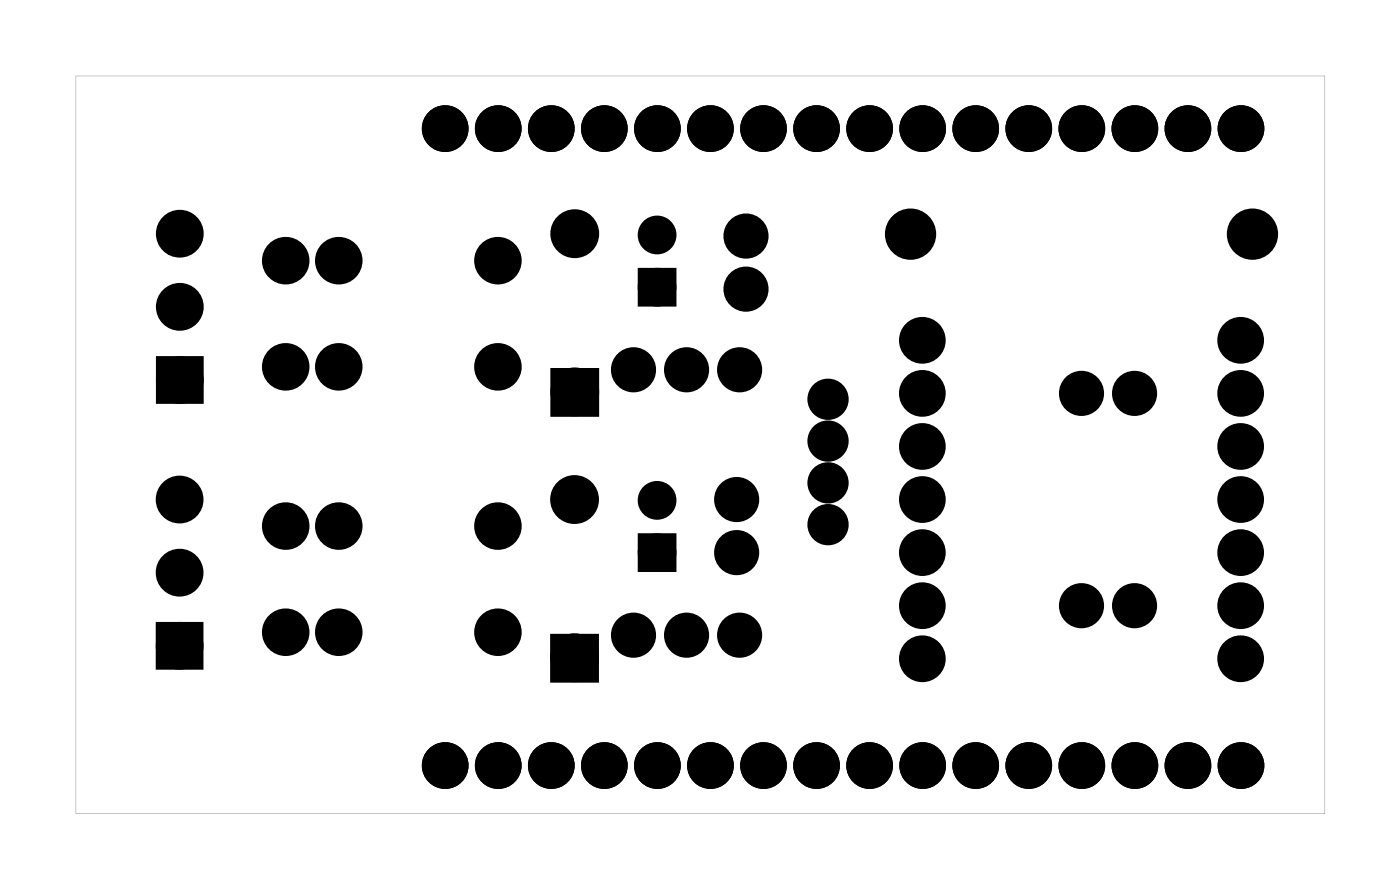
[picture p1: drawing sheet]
<svg xmlns="http://www.w3.org/2000/svg" width="67mm" height="43mm" viewBox="0 0 67 43" stroke-linecap="round" stroke-linejoin="round" font-family="sans-serif">
<g fill="#000">
<path d="M7.8 17.4h1.6v1.5h-1.6zM26.7 18h1.6v1.6h-1.6zM30.9 13.1h1.2v1.2h-1.2zM7.8 30.1h1.6v1.6h-1.6zM26.7 30.7h1.6v1.6h-1.6zM30.9 25.8h1.2v1.2h-1.2z"/>
<path d="M3.6 3.6h59.8v35.3h-59.8zM3.6 3.6v35.3h59.8v-35.3z"/>
</g>
<g fill="#000">
<circle cx="8.6" cy="14.7" r=".76"/>
<circle cx="8.6" cy="18.2" r=".76"/>
<circle cx="8.6" cy="11.2" r=".76"/>
<circle cx="13.7" cy="17.6" r=".76"/>
<circle cx="13.7" cy="12.5" r=".76"/>
<circle cx="13.7" cy="17.4" r=".64"/>
<circle cx="13.7" cy="12.3" r=".64"/>
<circle cx="16.2" cy="17.6" r=".76"/>
<circle cx="16.2" cy="12.5" r=".76"/>
<circle cx="16.2" cy="17.4" r=".64"/>
<circle cx="16.2" cy="12.3" r=".64"/>
<circle cx="21.3" cy="6.2" r=".74"/>
<circle cx="23.8" cy="17.6" r=".76"/>
<circle cx="23.8" cy="12.5" r=".76"/>
<circle cx="23.8" cy="17.4" r=".64"/>
<circle cx="23.8" cy="12.3" r=".64"/>
<circle cx="23.9" cy="6.2" r=".74"/>
<circle cx="26.4" cy="6.2" r=".74"/>
<circle cx="27.5" cy="18.8" r=".79"/>
<circle cx="27.5" cy="11.2" r=".79"/>
<circle cx="28.9" cy="6.2" r=".74"/>
<circle cx="30.3" cy="17.7" r=".7"/>
<circle cx="31.5" cy="13.7" r=".6"/>
<circle cx="31.5" cy="11.2" r=".6"/>
<circle cx="31.5" cy="6.2" r=".74"/>
<circle cx="32.9" cy="17.7" r=".7"/>
<circle cx="34" cy="6.2" r=".74"/>
<circle cx="35.4" cy="17.7" r=".7"/>
<circle cx="35.7" cy="11.3" r=".7"/>
<circle cx="35.7" cy="13.8" r=".7"/>
<circle cx="36.6" cy="6.2" r=".74"/>
<circle cx="39.1" cy="6.2" r=".74"/>
<circle cx="39.6" cy="19.1" r=".61"/>
<circle cx="41.6" cy="6.2" r=".74"/>
<circle cx="43.6" cy="11.2" r="1.1"/>
<circle cx="44.2" cy="18.8" r=".74"/>
<circle cx="44.2" cy="16.3" r=".74"/>
<circle cx="44.2" cy="6.2" r=".74"/>
<circle cx="46.7" cy="6.2" r=".74"/>
<circle cx="49.3" cy="6.2" r=".74"/>
<circle cx="51.8" cy="18.8" r=".7"/>
<circle cx="51.8" cy="6.2" r=".74"/>
<circle cx="54.3" cy="18.8" r=".7"/>
<circle cx="54.3" cy="6.2" r=".74"/>
<circle cx="56.9" cy="6.2" r=".74"/>
<circle cx="59.4" cy="18.8" r=".74"/>
<circle cx="59.4" cy="16.3" r=".74"/>
<circle cx="59.4" cy="6.2" r=".74"/>
<circle cx="60" cy="11.2" r="1.1"/>
<circle cx="8.6" cy="27.4" r=".76"/>
<circle cx="8.6" cy="23.9" r=".76"/>
<circle cx="8.6" cy="30.9" r=".76"/>
<circle cx="13.7" cy="30.3" r=".76"/>
<circle cx="13.7" cy="25.2" r=".76"/>
<circle cx="13.7" cy="25" r=".64"/>
<circle cx="13.7" cy="30.1" r=".64"/>
<circle cx="16.2" cy="30.1" r=".64"/>
<circle cx="16.2" cy="30.3" r=".76"/>
<circle cx="16.2" cy="25.2" r=".76"/>
<circle cx="16.2" cy="25" r=".64"/>
<circle cx="21.3" cy="36.6" r=".74"/>
<circle cx="23.8" cy="30.3" r=".76"/>
<circle cx="23.8" cy="25.2" r=".76"/>
<circle cx="23.8" cy="25" r=".64"/>
<circle cx="23.8" cy="30.1" r=".64"/>
<circle cx="23.9" cy="36.6" r=".74"/>
<circle cx="26.4" cy="36.6" r=".74"/>
<circle cx="27.5" cy="31.5" r=".79"/>
<circle cx="27.5" cy="23.9" r=".79"/>
<circle cx="28.9" cy="36.6" r=".74"/>
<circle cx="30.3" cy="30.4" r=".7"/>
<circle cx="31.5" cy="26.4" r=".6"/>
<circle cx="31.5" cy="23.9" r=".6"/>
<circle cx="31.5" cy="36.6" r=".74"/>
<circle cx="32.9" cy="30.4" r=".7"/>
<circle cx="34" cy="36.6" r=".74"/>
<circle cx="35.3" cy="23.9" r=".7"/>
<circle cx="35.3" cy="26.4" r=".7"/>
<circle cx="35.4" cy="30.4" r=".7"/>
<circle cx="36.6" cy="36.6" r=".74"/>
<circle cx="39.1" cy="36.6" r=".74"/>
<circle cx="39.6" cy="25.1" r=".61"/>
<circle cx="39.6" cy="21.1" r=".61"/>
<circle cx="39.6" cy="23.1" r=".61"/>
<circle cx="41.6" cy="36.6" r=".74"/>
<circle cx="44.2" cy="29" r=".74"/>
<circle cx="44.2" cy="31.5" r=".74"/>
<circle cx="44.2" cy="21.4" r=".74"/>
<circle cx="44.2" cy="23.9" r=".74"/>
<circle cx="44.2" cy="26.4" r=".74"/>
<circle cx="44.2" cy="36.6" r=".74"/>
<circle cx="46.7" cy="36.6" r=".74"/>
<circle cx="49.3" cy="36.6" r=".74"/>
<circle cx="51.8" cy="29" r=".7"/>
<circle cx="51.8" cy="36.6" r=".74"/>
<circle cx="54.3" cy="29" r=".7"/>
<circle cx="54.3" cy="36.6" r=".74"/>
<circle cx="56.9" cy="36.6" r=".74"/>
<circle cx="59.4" cy="29" r=".74"/>
<circle cx="59.4" cy="31.5" r=".74"/>
<circle cx="59.4" cy="21.4" r=".74"/>
<circle cx="59.4" cy="23.9" r=".74"/>
<circle cx="59.4" cy="26.4" r=".74"/>
<circle cx="59.4" cy="36.6" r=".74"/>
</g>
<g fill="none" stroke="#000" stroke-width=".76" stroke-linecap="butt">
<path d="M7.8 17.4h1.6v1.5h-1.6zM26.7 18h1.6v1.6h-1.6zM7.8 30.1h1.6v1.6h-1.6zM26.7 30.7h1.6v1.6h-1.6z"/>
<circle cx="8.6" cy="11.2" r=".76"/>
<circle cx="8.6" cy="18.2" r=".76"/>
<circle cx="8.6" cy="14.7" r=".76"/>
<circle cx="13.7" cy="17.6" r=".76"/>
<circle cx="13.7" cy="12.5" r=".76"/>
<circle cx="16.2" cy="12.5" r=".76"/>
<circle cx="16.2" cy="17.6" r=".76"/>
<circle cx="21.3" cy="6.2" r=".74"/>
<circle cx="23.8" cy="12.5" r=".76"/>
<circle cx="23.8" cy="17.6" r=".76"/>
<circle cx="23.9" cy="6.2" r=".74"/>
<circle cx="26.4" cy="6.2" r=".74"/>
<circle cx="27.5" cy="11.2" r=".79"/>
<circle cx="27.5" cy="18.8" r=".79"/>
<circle cx="28.9" cy="6.2" r=".74"/>
<circle cx="30.3" cy="17.7" r=".7"/>
<circle cx="31.5" cy="6.2" r=".74"/>
<circle cx="32.9" cy="17.7" r=".7"/>
<circle cx="34" cy="6.2" r=".74"/>
<circle cx="35.4" cy="17.7" r=".7"/>
<circle cx="35.7" cy="11.3" r=".7"/>
<circle cx="35.7" cy="13.8" r=".7"/>
<circle cx="36.6" cy="6.2" r=".74"/>
<circle cx="39.1" cy="6.2" r=".74"/>
<circle cx="39.6" cy="19.1" r=".61"/>
<circle cx="41.6" cy="6.2" r=".74"/>
<circle cx="44.2" cy="18.8" r=".74"/>
<circle cx="44.2" cy="16.3" r=".74"/>
<circle cx="44.2" cy="6.2" r=".74"/>
<circle cx="46.7" cy="6.2" r=".74"/>
<circle cx="49.3" cy="6.2" r=".74"/>
<circle cx="51.8" cy="18.8" r=".7"/>
<circle cx="51.8" cy="6.2" r=".74"/>
<circle cx="54.3" cy="18.8" r=".7"/>
<circle cx="54.3" cy="6.2" r=".74"/>
<circle cx="56.9" cy="6.2" r=".74"/>
<circle cx="59.4" cy="18.8" r=".74"/>
<circle cx="59.4" cy="16.3" r=".74"/>
<circle cx="59.4" cy="6.2" r=".74"/>
<circle cx="8.6" cy="23.9" r=".76"/>
<circle cx="8.6" cy="30.9" r=".76"/>
<circle cx="8.6" cy="27.4" r=".76"/>
<circle cx="13.7" cy="30.3" r=".76"/>
<circle cx="13.7" cy="25.2" r=".76"/>
<circle cx="16.2" cy="25.2" r=".76"/>
<circle cx="16.2" cy="30.3" r=".76"/>
<circle cx="21.3" cy="36.6" r=".74"/>
<circle cx="23.8" cy="30.3" r=".76"/>
<circle cx="23.8" cy="25.2" r=".76"/>
<circle cx="23.9" cy="36.6" r=".74"/>
<circle cx="26.4" cy="36.6" r=".74"/>
<circle cx="27.5" cy="23.9" r=".79"/>
<circle cx="27.5" cy="31.5" r=".79"/>
<circle cx="28.9" cy="36.6" r=".74"/>
<circle cx="30.3" cy="30.4" r=".7"/>
<circle cx="31.5" cy="36.6" r=".74"/>
<circle cx="32.9" cy="30.4" r=".7"/>
<circle cx="34" cy="36.6" r=".74"/>
<circle cx="35.3" cy="23.9" r=".7"/>
<circle cx="35.3" cy="26.4" r=".7"/>
<circle cx="35.4" cy="30.4" r=".7"/>
<circle cx="36.6" cy="36.6" r=".74"/>
<circle cx="39.1" cy="36.6" r=".74"/>
<circle cx="39.6" cy="25.1" r=".61"/>
<circle cx="39.6" cy="21.1" r=".61"/>
<circle cx="39.6" cy="23.1" r=".61"/>
<circle cx="41.6" cy="36.6" r=".74"/>
<circle cx="44.2" cy="23.9" r=".74"/>
<circle cx="44.2" cy="21.4" r=".74"/>
<circle cx="44.2" cy="31.5" r=".74"/>
<circle cx="44.2" cy="26.4" r=".74"/>
<circle cx="44.2" cy="29" r=".74"/>
<circle cx="44.2" cy="36.6" r=".74"/>
<circle cx="46.7" cy="36.6" r=".74"/>
<circle cx="49.3" cy="36.6" r=".74"/>
<circle cx="51.8" cy="29" r=".7"/>
<circle cx="51.8" cy="36.6" r=".74"/>
<circle cx="54.3" cy="29" r=".7"/>
<circle cx="54.3" cy="36.6" r=".74"/>
<circle cx="56.9" cy="36.6" r=".74"/>
<circle cx="59.4" cy="21.4" r=".74"/>
<circle cx="59.4" cy="23.9" r=".74"/>
<circle cx="59.4" cy="31.5" r=".74"/>
<circle cx="59.4" cy="29" r=".74"/>
<circle cx="59.4" cy="26.4" r=".74"/>
<circle cx="59.4" cy="36.6" r=".74"/>
</g>
<g fill="none" stroke="#000" stroke-width=".25">
<circle cx="43.6" cy="11.2" r="1.1"/>
<circle cx="60" cy="11.2" r="1.1"/>
</g>
<g fill="none" stroke="#000" stroke-width=".65" stroke-linecap="butt">
<path d="M30.9 13.1h1.2v1.2h-1.2zM30.9 25.8h1.2v1.2h-1.2z"/>
<circle cx="31.5" cy="13.7" r=".6"/>
<circle cx="31.5" cy="11.2" r=".6"/>
<circle cx="31.5" cy="26.4" r=".6"/>
<circle cx="31.5" cy="23.9" r=".6"/>
</g>
<g fill="none" stroke="#000" stroke-width=".51">
<circle cx="13.7" cy="12.3" r=".64"/>
<circle cx="13.7" cy="17.4" r=".64"/>
<circle cx="16.2" cy="17.4" r=".64"/>
<circle cx="16.2" cy="12.3" r=".64"/>
<circle cx="23.8" cy="12.3" r=".64"/>
<circle cx="23.8" cy="17.4" r=".64"/>
<circle cx="13.7" cy="25" r=".64"/>
<circle cx="13.7" cy="30.1" r=".64"/>
<circle cx="16.2" cy="30.1" r=".64"/>
<circle cx="16.2" cy="25" r=".64"/>
<circle cx="23.8" cy="25" r=".64"/>
<circle cx="23.8" cy="30.1" r=".64"/>
</g>
</svg>
